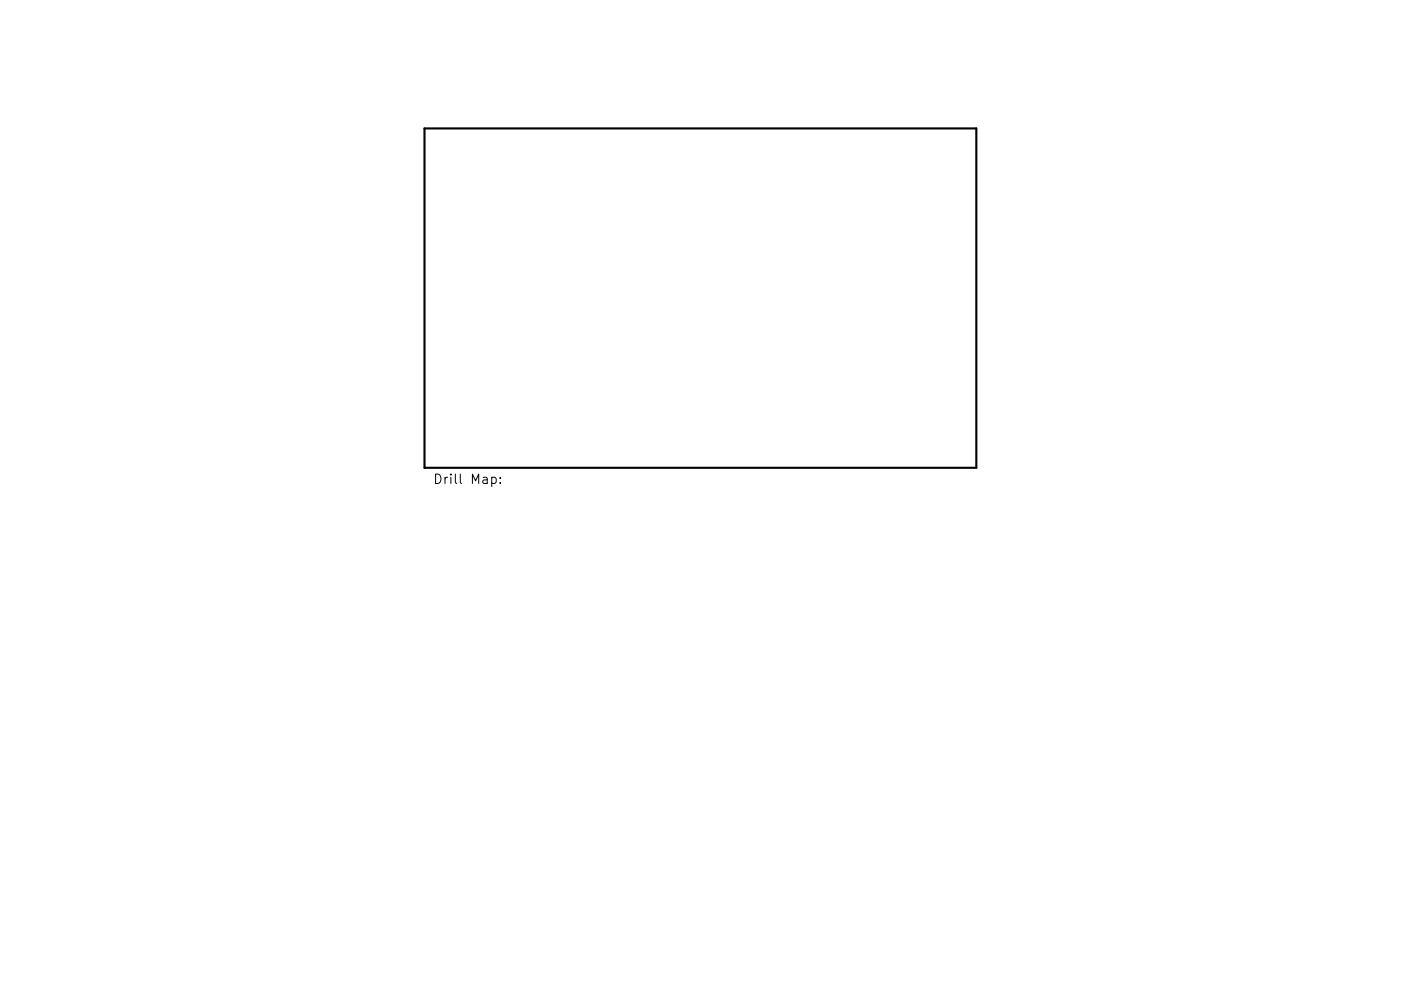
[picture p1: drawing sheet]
<svg xmlns="http://www.w3.org/2000/svg" width="297mm" height="210mm" viewBox="0 0 297 210" stroke-linecap="round" stroke-linejoin="round" font-family="sans-serif">
<defs><g id="words">
<text font-size="2.8" x="91.8" y="102.7">Drill Map:</text>
</g></defs>
<path d="M90 27.3h117v72h-117z" fill="none" stroke="#000" stroke-width=".45"/>
<path d="M104.3 101.3l.5-.1 .4 .4v.6l-.2 .3h-.7M106.1 102.4v.2M106.1 101.3v.2" fill="none" stroke="#000" stroke-width=".21"/>
<use href="#words"/>
</svg>
